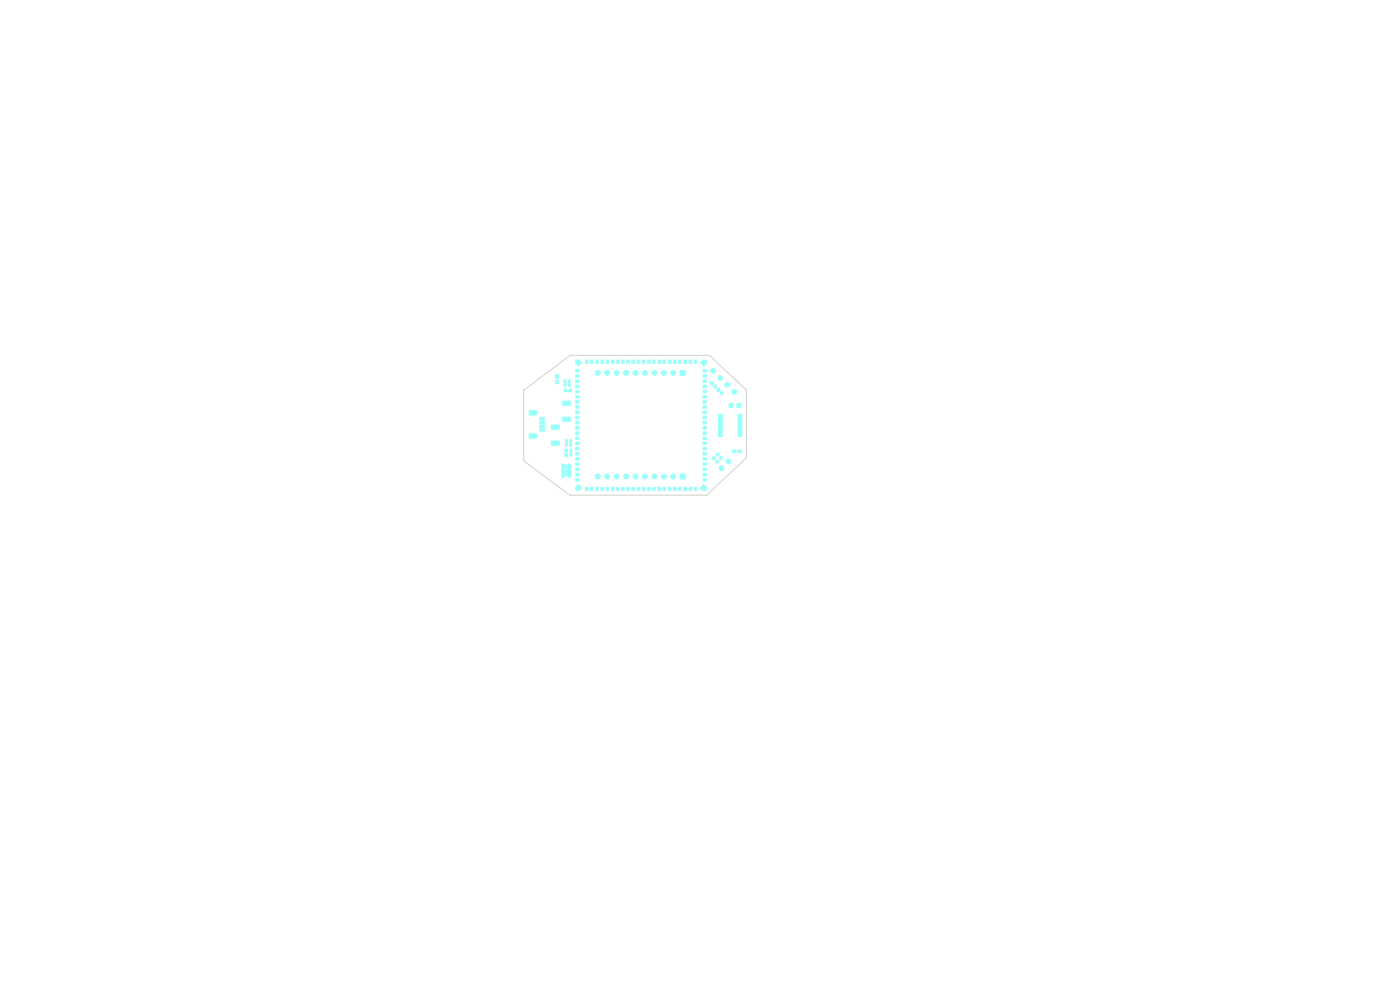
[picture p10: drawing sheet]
<svg xmlns="http://www.w3.org/2000/svg" width="297mm" height="210mm" viewBox="0 0 297 210" stroke-linecap="round" stroke-linejoin="round" font-family="sans-serif">
<g fill="#9afff8" stroke="#9afff8" stroke-width=".21">
<path d="M144.3 78.6h1v1h-1z"/>
<path d="M144.3 100.6h1v1h-1z"/>
<path d="M147.3 103.4h.5v.7h-.5z"/>
<path d="M146.2 103.4h.5v.7h-.5z"/>
<path d="M145.1 103.4h.5v.7h-.5z"/>
<path d="M144 103.4h.5v.7h-.5z"/>
<path d="M142.9 103.4h.5v.7h-.5z"/>
<path d="M141.8 103.4h.5v.7h-.5z"/>
<path d="M140.7 103.4h.5v.7h-.5z"/>
<path d="M139.6 103.4h.5v.7h-.5z"/>
<path d="M138.5 103.4h.5v.7h-.5z"/>
<path d="M137.4 103.4h.5v.7h-.5z"/>
<path d="M136.3 103.4h.5v.7h-.5z"/>
<path d="M135.2 103.4h.5v.7h-.5z"/>
<path d="M134.1 103.4h.5v.7h-.5z"/>
<path d="M133 103.4h.5v.7h-.5z"/>
<path d="M131.9 103.4h.5v.7h-.5z"/>
<path d="M130.8 103.4h.5v.7h-.5z"/>
<path d="M129.7 103.4h.5v.7h-.5z"/>
<path d="M128.6 103.4h.5v.7h-.5z"/>
<path d="M127.5 103.4h.5v.7h-.5z"/>
<path d="M126.4 103.4h.5v.7h-.5z"/>
<path d="M125.3 103.4h.5v.7h-.5z"/>
<path d="M124.2 103.4h.5v.7h-.5z"/>
<path d="M122.1 101.5h.7v.5h-.7z"/>
<path d="M122.1 100.4h.7v.5h-.7z"/>
<path d="M122.1 99.3h.7v.5h-.7z"/>
<path d="M122.1 98.2h.7v.5h-.7z"/>
<path d="M122.1 97.1h.7v.5h-.7z"/>
<path d="M122.1 96h.7v.5h-.7z"/>
<path d="M122.1 94.9h.7v.5h-.7z"/>
<path d="M122.1 93.8h.7v.5h-.7z"/>
<path d="M122.1 92.7h.7v.5h-.7z"/>
<path d="M122.1 91.6h.7v.5h-.7z"/>
<path d="M122.1 90.5h.7v.5h-.7z"/>
<path d="M122.1 89.4h.7v.5h-.7z"/>
<path d="M122.1 88.3h.7v.5h-.7z"/>
<path d="M122.1 87.2h.7v.5h-.7z"/>
<path d="M122.1 86.1h.7v.5h-.7z"/>
<path d="M122.1 85h.7v.5h-.7z"/>
<path d="M122.1 83.9h.7v.5h-.7z"/>
<path d="M122.1 82.8h.7v.5h-.7z"/>
<path d="M122.1 81.7h.7v.5h-.7z"/>
<path d="M122.1 80.6h.7v.5h-.7z"/>
<path d="M122.1 79.5h.7v.5h-.7z"/>
<path d="M122.1 78.4h.7v.5h-.7z"/>
<path d="M124.2 76.4h.5v.7h-.5z"/>
<path d="M125.3 76.4h.5v.7h-.5z"/>
<path d="M126.4 76.4h.5v.7h-.5z"/>
<path d="M127.5 76.4h.5v.7h-.5z"/>
<path d="M128.6 76.4h.5v.7h-.5z"/>
<path d="M129.7 76.4h.5v.7h-.5z"/>
<path d="M130.8 76.4h.5v.7h-.5z"/>
<path d="M131.9 76.4h.5v.7h-.5z"/>
<path d="M133 76.4h.5v.7h-.5z"/>
<path d="M134.1 76.4h.5v.7h-.5z"/>
<path d="M135.2 76.4h.5v.7h-.5z"/>
<path d="M136.3 76.4h.5v.7h-.5z"/>
<path d="M137.4 76.4h.5v.7h-.5z"/>
<path d="M138.5 76.4h.5v.7h-.5z"/>
<path d="M139.6 76.4h.5v.7h-.5z"/>
<path d="M140.7 76.4h.5v.7h-.5z"/>
<path d="M141.8 76.4h.5v.7h-.5z"/>
<path d="M142.9 76.4h.5v.7h-.5z"/>
<path d="M144 76.4h.5v.7h-.5z"/>
<path d="M145.1 76.4h.5v.7h-.5z"/>
<path d="M146.2 76.4h.5v.7h-.5z"/>
<path d="M147.3 76.4h.5v.7h-.5z"/>
<path d="M149.1 78.4h.7v.5h-.7z"/>
<path d="M149.1 79.5h.7v.5h-.7z"/>
<path d="M149.1 80.6h.7v.5h-.7z"/>
<path d="M149.1 81.7h.7v.5h-.7z"/>
<path d="M149.1 82.8h.7v.5h-.7z"/>
<path d="M149.1 83.9h.7v.5h-.7z"/>
<path d="M149.1 85h.7v.5h-.7z"/>
<path d="M149.1 86.1h.7v.5h-.7z"/>
<path d="M149.1 87.2h.7v.5h-.7z"/>
<path d="M149.1 88.3h.7v.5h-.7z"/>
<path d="M149.1 89.4h.7v.5h-.7z"/>
<path d="M149.1 90.5h.7v.5h-.7z"/>
<path d="M149.1 91.6h.7v.5h-.7z"/>
<path d="M149.1 92.7h.7v.5h-.7z"/>
<path d="M149.1 93.8h.7v.5h-.7z"/>
<path d="M149.1 94.9h.7v.5h-.7z"/>
<path d="M149.1 96h.7v.5h-.7z"/>
<path d="M149.1 97.1h.7v.5h-.7z"/>
<path d="M149.1 98.2h.7v.5h-.7z"/>
<path d="M149.1 99.3h.7v.5h-.7z"/>
<path d="M149.1 100.4h.7v.5h-.7z"/>
<path d="M149.1 101.5h.7v.5h-.7z"/>
<path d="M148.6 103.5l.7-.7 .5 .6v.7h-.7z"/>
<path d="M122.1 103.3l.6-.5 .7 .7-.5 .6h-.8z"/>
<path d="M122.1 76.4h.8l.5 .5-.7 .7-.6-.5z"/>
<path d="M148.6 76.9l.5-.5h.7v.7l-.5 .5z"/>
<path d="M152.2 96.1h.2l.2 .3-.4 .4-.3-.4z"/>
<path d="M152.9 96.8h.2l.2 .3-.4 .4-.3-.3z"/>
<path d="M151.3 96.9h.2l.3 .3-.4 .4-.4-.4z"/>
<path d="M151.8 97.9l.3-.3 .4 .3-.4 .4-.3-.2z"/>
<path d="M116.9 90.2h1.7v.9h-1.7z"/>
<path d="M116.9 93.6h1.7v.9h-1.7z"/>
<path d="M119.7 80.6h.3v.6l-.3-.1z"/>
<path d="M119.7 81.4h.3v.6l-.3-.1z"/>
<path d="M156.6 95.5h.6v.5h-.6z"/>
<path d="M155.4 95.5h.7v.5h-.7z"/>
<path d="M121 96.1l.3 .1v.5h-.4z"/>
<path d="M121 95.3h.3v.6h-.4z"/>
<path d="M120.9 94.1h.4l-.1 .6-.3-.1z"/>
<path d="M120.9 93.3h.4l-.1 .6-.3-.1z"/>
<path d="M120 93.3h.4l-.1 .6-.3-.1z"/>
<path d="M120 94.1h.4l-.1 .6-.3-.1z"/>
<path d="M120.6 80.6h.4l-.1 .6-.3-.1z"/>
<path d="M120.6 81.4h.4l-.1 .6-.3-.1z"/>
<path d="M153 83h.2l.3 .4-.4 .3-.4-.3z"/>
<path d="M152.1 82.6l.3-.3 .4 .4-.4 .4-.3-.3z"/>
<path d="M150.9 81h.3l.2 .3-.4 .4-.3-.4z"/>
<path d="M151.4 81.9l.3-.3 .4 .4-.4 .4-.3-.3z"/>
<path d="M119.4 85.1h1.7v.9h-1.7z"/>
<path d="M119.4 88.5h1.7v.9h-1.7z"/>
<path d="M154.7 85.6h.7v.8h-.7z"/>
<path d="M156.4 85.6h.7v.8h-.7z"/>
<path d="M117.9 79.5h.5v.7h-.5z"/>
<path d="M117.9 80.7h.5v.6h-.5z"/>
<path d="M119.7 82.5h.5v.6h-.5z"/>
<path d="M120.7 82.5h.5v.6h-.5z"/>
<path d="M156.6 92.3h.8v.3h-.8z"/>
<path d="M156.6 91.9h.8v.3h-.8z"/>
<path d="M156.6 91.5h.8v.3h-.8z"/>
<path d="M156.6 91.1h.8v.3h-.8z"/>
<path d="M156.6 90.7h.8v.3h-.8z"/>
<path d="M156.6 90.3h.8v.3h-.8z"/>
<path d="M156.6 89.9h.8v.3h-.8z"/>
<path d="M156.6 89.5h.8v.3h-.8z"/>
<path d="M156.6 89.1h.8v.3h-.8z"/>
<path d="M156.6 88.7h.8v.3h-.8z"/>
<path d="M156.6 88.3h.8v.3h-.8z"/>
<path d="M156.6 87.9h.8v.3h-.8z"/>
<path d="M152.4 87.9h.8v.3h-.7z"/>
<path d="M152.4 88.3h.8v.3h-.7z"/>
<path d="M152.4 88.7h.8v.3h-.7z"/>
<path d="M152.4 89.1h.8v.3h-.7z"/>
<path d="M152.4 89.5h.8v.3h-.7z"/>
<path d="M152.4 89.9h.8v.3h-.7z"/>
<path d="M152.4 90.3h.8v.3h-.7z"/>
<path d="M152.4 90.7h.8v.3h-.7z"/>
<path d="M152.4 91.1h.8v.3h-.7z"/>
<path d="M152.4 91.5h.8v.3h-.7z"/>
<path d="M152.4 91.9h.8v.3h-.7z"/>
<path d="M152.4 92.3h.8v.3h-.7z"/>
<path d="M114.5 91h1v.5h-1z"/>
<path d="M114.5 90.2h1v.5h-1z"/>
<path d="M114.5 89.4h1v.5h-1z"/>
<path d="M114.5 88.6h1v.5h-1z"/>
<path d="M112.2 92h1.7v.9h-1.7z"/>
<path d="M112.2 87.1h1.7v.9h-1.7z"/>
<path d="M119.8 95.3h.6v.5h-.6z"/>
<path d="M119.8 96.3h.6v.5h-.6z"/>
<path d="M120.6 98.5h.6v.2h-.6z"/>
<path d="M120.6 99h.6v.2h-.6z"/>
<path d="M120.6 99.5h.6v.2h-.6z"/>
<path d="M120.6 100h.6v.2h-.6z"/>
<path d="M120.6 100.5h.6v.2h-.6z"/>
<path d="M120.6 101h.6v.2h-.6z"/>
<path d="M119.2 101h.6v.2h-.6z"/>
<path d="M119.2 100.5h.6v.2h-.6z"/>
<path d="M119.2 100h.6v.2h-.6z"/>
<path d="M119.2 99.5h.6v.2h-.6z"/>
<path d="M119.2 99h.6v.2h-.6z"/>
<path d="M119.2 98.5h.6v.2h-.6z"/>
<path d="M120 98.7h.3v2.3h-.3z"/>
<circle cx="142.8" cy="79.1" r=".53"/>
<circle cx="140.8" cy="79.1" r=".52"/>
<circle cx="138.8" cy="79.1" r=".53"/>
<circle cx="136.8" cy="79.1" r=".53"/>
<circle cx="134.8" cy="79.1" r=".53"/>
<circle cx="132.8" cy="79.1" r=".53"/>
<circle cx="130.8" cy="79.1" r=".53"/>
<circle cx="128.8" cy="79.1" r=".53"/>
<circle cx="126.8" cy="79.1" r=".53"/>
<circle cx="142.8" cy="101.1" r=".53"/>
<circle cx="140.8" cy="101.1" r=".53"/>
<circle cx="138.8" cy="101.1" r=".53"/>
<circle cx="136.8" cy="101.1" r=".53"/>
<circle cx="134.8" cy="101.1" r=".53"/>
<circle cx="132.8" cy="101.1" r=".53"/>
<circle cx="130.8" cy="101.1" r=".53"/>
<circle cx="128.8" cy="101.1" r=".53"/>
<circle cx="126.8" cy="101.1" r=".53"/>
<circle cx="155.7" cy="83.1" r=".5"/>
<circle cx="153.1" cy="99.4" r=".5"/>
<circle cx="154.3" cy="81.6" r=".5"/>
<circle cx="154.6" cy="97.9" r=".5"/>
<circle cx="151.3" cy="78.7" r=".5"/>
<circle cx="152.8" cy="80.2" r=".5"/>
</g>
<path d="M111.1 82.8l9.9-7.4h29.5l7.8 7.3v14.4l-8.4 7.9h-29l-9.8-7.2z" fill="none" stroke="#d0d2cd" stroke-width=".21"/>
</svg>
